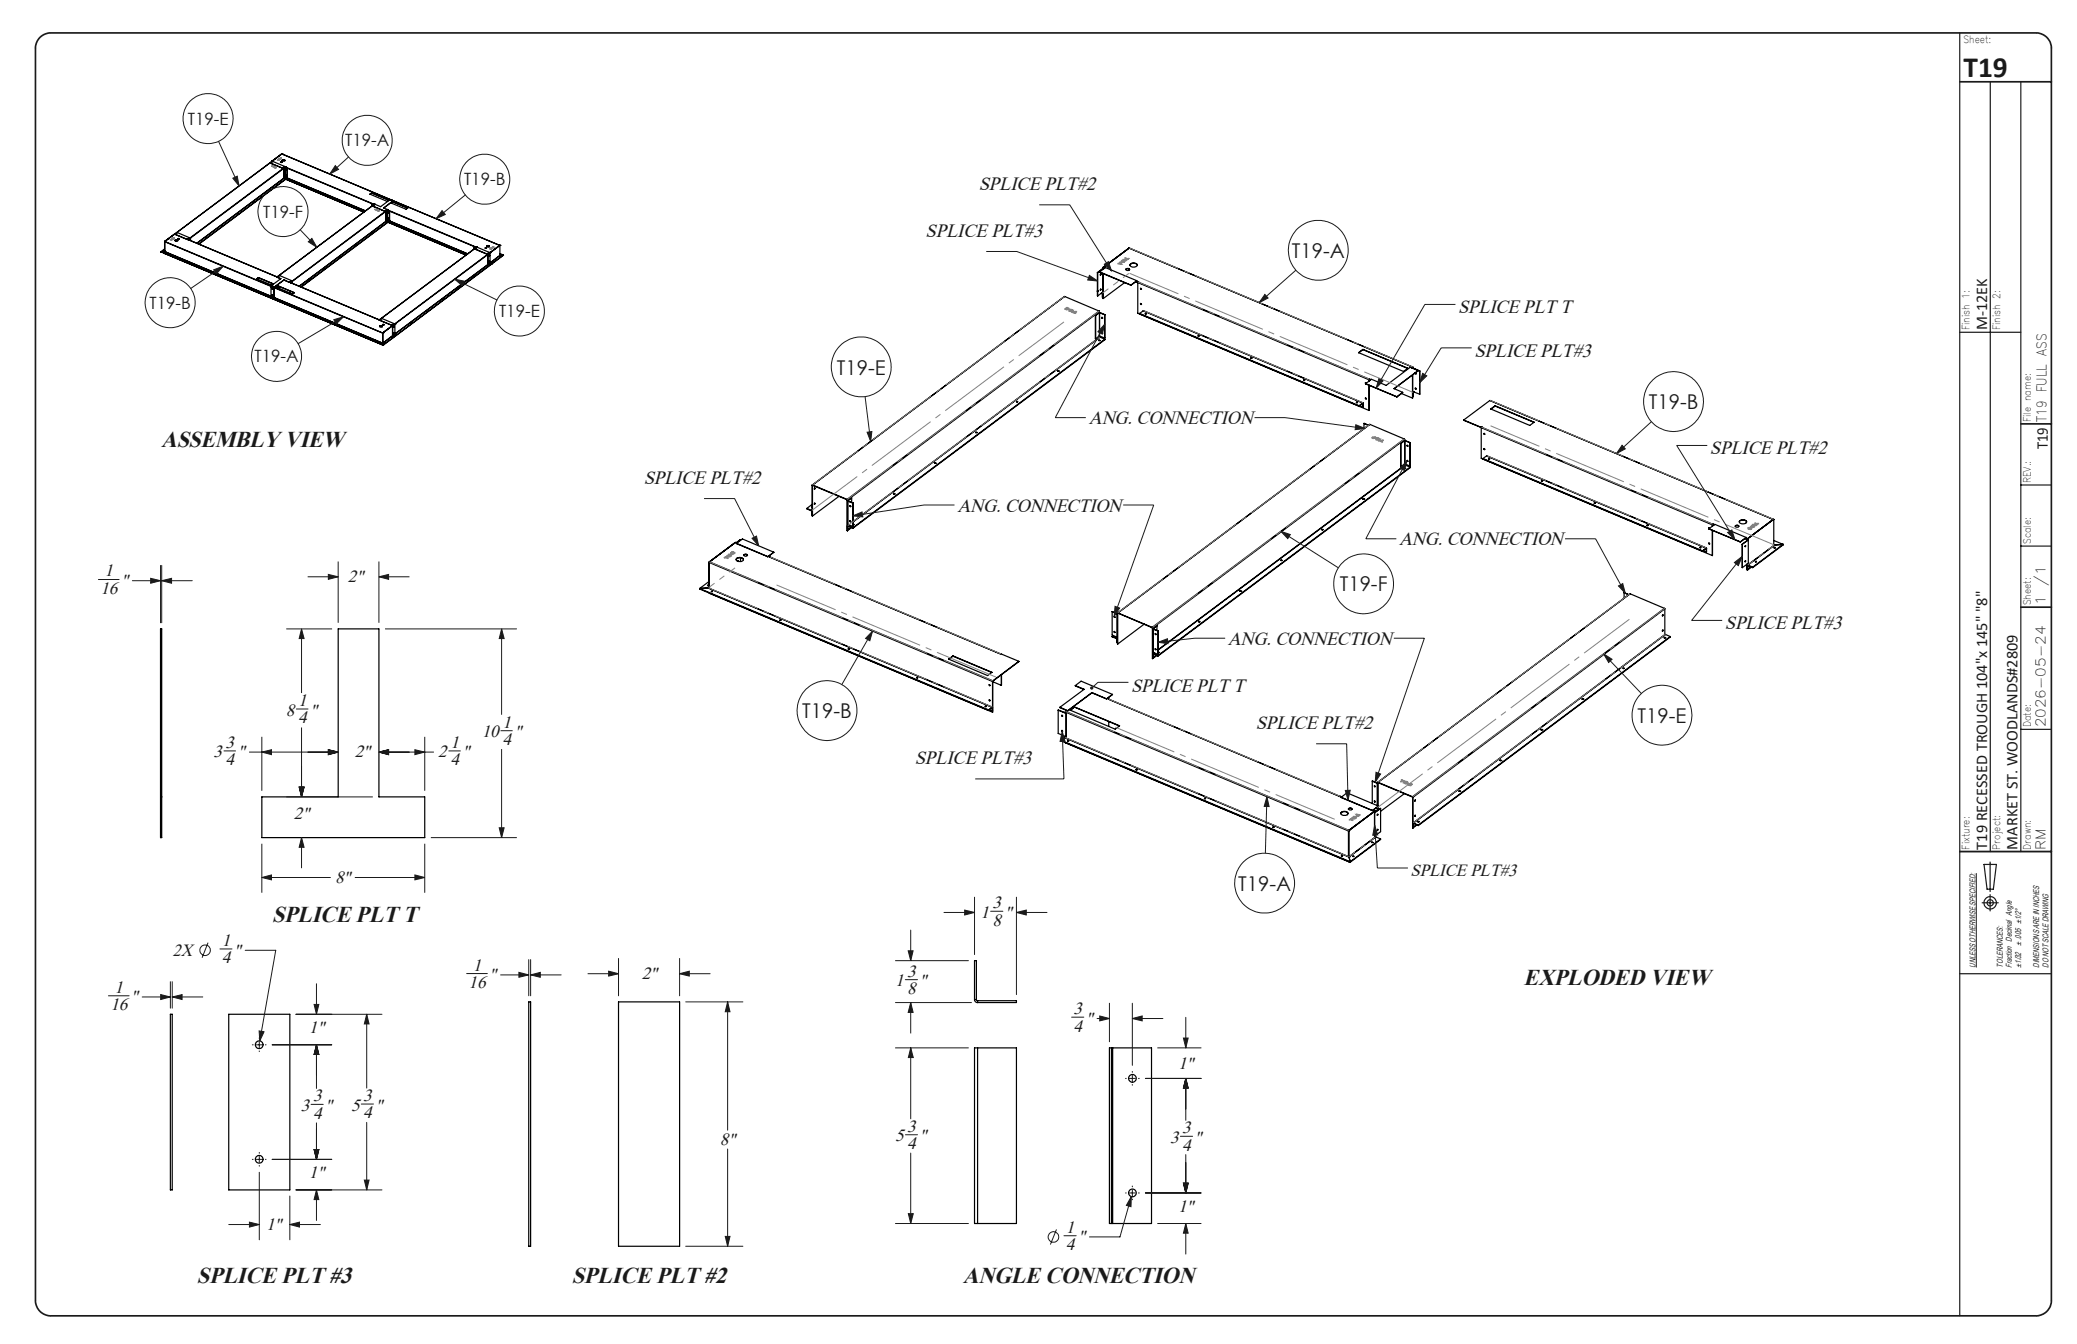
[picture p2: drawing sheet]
<svg xmlns="http://www.w3.org/2000/svg" width="432mm" height="279mm" viewBox="0 0 432 279" stroke-linecap="round" stroke-linejoin="round" font-family="sans-serif">
<defs><g id="words">
<text font-size="6.1" fill="#191924" x="408.2" y="16.1">T19</text>
<g font-size="4.9" fill="#191924">
<text x="33.5" y="92.9">ASSEMBLY VIEW</text>
<text x="56.6" y="191.6">SPLICE PLT T</text>
<text x="316.8" y="204.7">EXPLODED VIEW</text>
<text x="40.9" y="266.7">SPLICE PLT #3</text>
<text x="118.9" y="266.7">SPLICE PLT #2</text>
<text x="200.2" y="266.7">ANGLE CONNECTION</text>
</g>
<g font-size="4.2" fill="#191924">
<text x="268.6" y="53.6">T19-A</text>
<text x="174" y="77.9">T19-E</text>
<text x="342.8" y="85.1">T19-B</text>
<text x="278.5" y="123">T19-F</text>
<text x="166.8" y="149.3">T19-B</text>
<text x="340.4" y="150.3">T19-E</text>
<text x="257.4" y="185.2">T19-A</text>
</g>
<g font-size="4" fill="#191924">
<text x="203.5" y="39.5">SPLICE PLT#2</text>
<text x="192.4" y="49.3">SPLICE PLT#3</text>
<text x="303.2" y="65.2">SPLICE PLT T</text>
<text x="306.5" y="74.2">SPLICE PLT#3</text>
<text x="226.4" y="88.2">ANG. CONNECTION</text>
<text x="355.5" y="94.4">SPLICE PLT#2</text>
<text x="133.8" y="100.6">SPLICE PLT#2</text>
<text x="199" y="106.4">ANG. CONNECTION</text>
<text x="290.9" y="113.4">ANG. CONNECTION</text>
<text x="358.6" y="130.9">SPLICE PLT#3</text>
<text x="255.2" y="134.1">ANG. CONNECTION</text>
<text x="235.2" y="143.8">SPLICE PLT T</text>
<text x="261.1" y="151.6">SPLICE PLT#2</text>
<text x="190.2" y="158.9">SPLICE PLT#3</text>
</g>
<g font-size="3.7" fill="#191924">
<text x="21.8" y="119.8">1</text>
<text x="20.9" y="123.4">16</text>
<text x="25.2" y="121.8">&quot;</text>
<text x="72.3" y="121">2&quot;</text>
<text x="59.4" y="148.8">8</text>
<text x="62" y="146.8">1</text>
<text x="64.5" y="148.8">&quot;</text>
<text x="46.9" y="155.5">3</text>
<text x="62" y="150.4">4</text>
<text x="93.6" y="155.5">1</text>
<text x="100.2" y="153.3">10</text>
<text x="104.5" y="151.3">1</text>
<text x="104.5" y="154.9">4</text>
<text x="107" y="153.3">&quot;</text>
<text x="44.4" y="157.5">3</text>
<text x="46.9" y="159.1">4</text>
<text x="49.4" y="157.5">&quot;</text>
<text x="73.7" y="157.5">2&quot;</text>
<text x="91.1" y="157.5">2</text>
<text x="93.6" y="159.1">4</text>
<text x="96.2" y="157.5">&quot;</text>
<text x="61.1" y="170.2">2&quot;</text>
<text x="69.7" y="183.5">8&quot;</text>
<text x="293.3" y="182.2">SPLICE PLT#3</text>
<text x="203.8" y="190.8">1</text>
<text x="206.4" y="188.8">3</text>
<text x="208.9" y="190.8">&quot;</text>
<text x="46.1" y="196.7">1</text>
<text x="206.4" y="192.4">8</text>
<text x="35.9" y="198.6">2X</text>
<text x="46.1" y="200.3">4</text>
<text x="48.6" y="198.6">&quot;</text>
<text x="98.3" y="201.8">1</text>
<text x="101.7" y="203.8">&quot;</text>
<text x="133.4" y="203.5">2&quot;</text>
<text x="188.6" y="203">3</text>
<text x="22.9" y="210">16</text>
<text x="23.8" y="206.4">1</text>
<text x="27.2" y="208.4">&quot;</text>
<text x="97.4" y="205.4">16</text>
<text x="186.1" y="205">1</text>
<text x="188.6" y="206.6">8</text>
<text x="191.1" y="205">&quot;</text>
<text x="64.2" y="214.7">1&quot;</text>
<text x="223.2" y="214.4">4</text>
<text x="223.2" y="210.8">3</text>
<text x="225.7" y="212.8">&quot;</text>
<text x="244.9" y="222.3">1&quot;</text>
<text x="62.5" y="231">3</text>
<text x="65.1" y="232.6">4</text>
<text x="65.1" y="229">3</text>
<text x="67.6" y="231">&quot;</text>
<text x="73" y="230.9">5</text>
<text x="75.5" y="232.5">4</text>
<text x="75.5" y="228.9">3</text>
<text x="78" y="230.9">&quot;</text>
<text x="149.7" y="238">8&quot;</text>
<text x="186.1" y="237.3">5</text>
<text x="188.6" y="238.9">4</text>
<text x="188.6" y="235.3">3</text>
<text x="191.2" y="237.3">&quot;</text>
<text x="243.3" y="237.6">3</text>
<text x="245.8" y="239.2">4</text>
<text x="245.8" y="235.6">3</text>
<text x="248.3" y="237.6">&quot;</text>
<text x="64.2" y="244.8">1&quot;</text>
<text x="244.9" y="252">1&quot;</text>
<text x="55.3" y="255.7">1&quot;</text>
<text x="221.6" y="256.3">1</text>
<text x="221.6" y="259.9">4</text>
<text x="224.1" y="258.3">&quot;</text>
</g>
<g font-size="3.5" fill="#191924">
<text x="39" y="25.9">T19-E</text>
<text x="71.8" y="30.4">T19-A</text>
<text x="96.5" y="38.5">T19-B</text>
<text x="54.7" y="45.2">T19-F</text>
<text x="31.1" y="64.2">T19-B</text>
<text x="103.8" y="65.9">T19-E</text>
<text x="52.9" y="75.3">T19-A</text>
</g>
<g font-size="3.4" fill="#191924">
<text x="413.1" y="68.7" transform="rotate(-90 413.1 68.7)">M-12EK</text>
<text x="425.7" y="93.4" transform="rotate(-90 425.7 93.4)">T19</text>
<text x="413.1" y="176.6" transform="rotate(-90 413.1 176.6)">T19 RECESSED TROUGH 104&quot;x 145&quot; &quot;8&quot;</text>
<text x="419.4" y="176.6" transform="rotate(-90 419.4 176.6)">MARKET ST. WOODLANDS#2809</text>
</g>
<g font-size="2.8" fill="#191924">
<text x="425.5" y="87.7" transform="rotate(-90 425.5 87.7)">T19 FULL ASS</text>
<text x="425.2" y="125.8" transform="rotate(-90 425.2 125.8)">1</text>
<text x="425.2" y="121.7" transform="rotate(-90 425.2 121.7)">/1</text>
<text x="425.2" y="151.2" transform="rotate(-90 425.2 151.2)">2026-05-24</text>
<text x="425.2" y="176.6" transform="rotate(-90 425.2 176.6)">RM</text>
</g>
<g font-size="2.1" fill="#191924">
<text x="408.2" y="8.9">Sheet:</text>
<text x="409.5" y="68.7" transform="rotate(-90 409.5 68.7)">Finish 1:</text>
<text x="415.8" y="68.7" transform="rotate(-90 415.8 68.7)">Finish 2:</text>
<text x="422.2" y="87.7" transform="rotate(-90 422.2 87.7)">File name:</text>
<text x="422.2" y="100.4" transform="rotate(-90 422.2 100.4)">REV.:</text>
<text x="422.2" y="113.1" transform="rotate(-90 422.2 113.1)">Scale:</text>
<text x="422.2" y="125.8" transform="rotate(-90 422.2 125.8)">Sheet:</text>
<text x="422.2" y="151.2" transform="rotate(-90 422.2 151.2)">Date:</text>
<text x="409.5" y="176.6" transform="rotate(-90 409.5 176.6)">Fixture:</text>
<text x="415.8" y="176.6" transform="rotate(-90 415.8 176.6)">Project:</text>
<text x="422.2" y="176.6" transform="rotate(-90 422.2 176.6)">Drawn:</text>
</g>
<g font-size="1.7" fill="#191924">
<text x="420.2" y="196.6" transform="rotate(-90 420.2 196.6)">± .005 ±1/2°</text>
<text x="410.7" y="201.1" transform="rotate(-90 410.7 201.1)">UNLESS OTHERWISE SPECIFIED:</text>
<text x="416.4" y="201.1" transform="rotate(-90 416.4 201.1)">TOLERANCES:</text>
<text x="418.3" y="201.1" transform="rotate(-90 418.3 201.1)">Fraction Decimal Angle</text>
<text x="420.2" y="201.1" transform="rotate(-90 420.2 201.1)">±1/32</text>
<text x="424" y="201.1" transform="rotate(-90 424 201.1)">DIMENSIONS ARE IN INCHES</text>
<text x="425.9" y="201.1" transform="rotate(-90 425.9 201.1)">DO NOT SCALE DRAWING</text>
</g>
</g></defs>
<g fill="none" stroke="#191924" stroke-width=".21">
<path d="M45.4 29.4l4.3 9.3M48.4 37l.9-.4 .4 2.1zM69.7 34.4l.7 .8-1.9 1zM72.5 32.6l-4 3.6M44.4 56.1l2-.7-1.4 1.5zM46.4 55.4l-6.7 4.6M62.4 47.8l3.5 3.6M64.1 50.3l.7-.7 1.1 1.8zM91.9 43.8l.7 .8-1.9 .9zM94.5 58l2.1 .5-.5 .9zM94.5 58l8.8 4.4M96.7 40.5l-6 5"/>
<path d="M205 52.3h6.4l16.8 6.1M216 42.6h6.4l8.7 13.8M226.5 57.3l1.7 1.1-2.1-.2zM229.6 54.9l.8-.5 .7 2zM269.4 56.2l-7.6 6.7M69.4 66.5l2-.6-1.5 1.4zM71.4 65.9l-9.4 5.5M229.7 67.4l-.5 2.1-1-.5zM229.7 67.4l-10.3 19.4h6.3M263 61.2l.6 .7-1.8 1zM286.7 78.7l.8 .5-1.4 1.5zM295.8 77.6l.8 .5-1.5 1.5z"/>
<path d="M302.6 63.3h-6.4l-10.1 17.4M306 72.3h-6.4l-4.5 7.3M179.8 82.4l1.2 9.4M180.3 89.9l1-.2-.3 2.1zM260.8 86.8h6.4l16.6 2.3M281.9 88.3l1.9 .8-2.1 .2zM292.5 95.8l-.5 2-.9-.4zM292.5 95.8l-8.5 16.2h6.3M337.2 92.6l.7 .7-1.8 1zM343.3 87.7l-7.2 6.6M354.9 92.6h-6.3l12.1 19.6M33.4 117.5v12"/>
<path d="M33.6 117.5v12M64 119.9h6.3M68.3 119.4l2 .5-2 .5zM70.3 116.7v12.8M78.8 119.9l2-.5v1zM78.8 116.7v12.8M78.8 119.9h6.3M146.4 103.6h6.3l5 9.9M156.4 111.9l.9-.5 .4 2.1zM177.3 107.2l1.9-.8 .2 1.1zM198.4 105h-6.3l-14.8 2.2M233.5 105h6.4l-8.3 23.1"/>
<path d="M266.3 110.5l2 .6-.6 .9zM266.3 110.5l11.9 7.5M325.4 112h6.3l6.2 11.3M359.2 110.7l.8-.5 .7 2zM360.6 116.9l1.6-1.3-.8 2zM362.2 115.6l-10.5 13.4h6.3M20.5 120.5h4.3M27.5 120.7h5.9M31.3 120.2l2.1 .5-2.1 .5zM33.6 120.7l2.1-.5v1zM33.6 120.7h6.4M59.5 130.7h9.5"/>
<path d="M62.7 130.7l.5 2.1h-1zM62.7 130.7v13.4M80 130.7h27.5M104.3 130.7l.5 2.1h-1zM104.3 130.7v17.9M181.4 131.2l-.6 2-.8-.5zM181.4 131.2l-6.4 11.1M231.8 126l1 .4-1.2 1.7zM240.7 133.5l2-.7 .1 1zM254.7 132.7h-6.3l-7.7 .8M289.8 132.7h6.3l-10.2 29.9M333.4 135.9l1.7 1.2-.7 .6z"/>
<path d="M333.4 135.9l7.8 8.3M336.5 121.8l.9-.5 .5 2zM46.5 156.1h2.5M51.8 156.4h18.5M54.4 156.4l2-.5v1zM54.4 153.2v11.2M61.6 147.4h2.5M62.7 151.2v14.5M68.3 155.9l2 .5-2 .5zM78.8 156.4l2-.5v1zM78.8 156.4h11.4M86.3 155.9l2 .5-2 .5z"/>
<path d="M88.3 153.2v11.2M93.2 156.1h2.6M104.1 151.9h2.5M104.3 155.7v18.4M220.8 152.1l.6 2h-1zM220.8 152.1l.4 9.8h-18.5M234.6 141.9h-6.4l-1.2 1.2M273.6 154.6h6.4l.2 11.7M54.4 175.4v10.2M59.5 165.7h18M62.2 163.6h1l-.5 2.1zM62.7 174.1l.5 2h-1z"/>
<path d="M62.7 174.1v6.4M88.3 175.4v10.2M89.6 174.1h17.9M103.8 172.1h1l-.5 2zM263.4 165.6l.4 2.1-1-.1zM263.4 165.6l-.3 11.8M279.7 164.3h1l-.5 2zM285.8 171.6l.6 2h-1zM285.8 171.6l.5 8.8h6.4M286.1 160.5l.9 .4-1.1 1.7zM43.3 196l-1.3 3.1M45.7 197.3h2.5"/>
<path d="M51 197.6h6.3l-3.3 18.8M54.4 182.4l2-.5v1zM54.4 182.4h14.4M73.8 182.4h14.5M86.3 181.9l2 .5-2 .5zM109.9 199.5v7.5M110.3 199.5v7.5M128.6 199.2v7.8M141.3 199.2v7.8M186.2 199.7h15.1M188.8 197.7h1l-.5 2zM189.3 193.4v6.3"/>
<path d="M196.3 189.7h6.3M200.6 189.2l2 .5-2 .5zM202.6 186.5v11.9M206 189.4h2.5M211.3 189.7l2.1-.5v1zM211.3 186.5v20.3M211.3 189.7h6.4M410.9 181.5v19.6M22.5 207h4.3M29.6 207.3h5.8M33.4 206.8l2 .5-2 .5zM35.4 204.1v5.5"/>
<path d="M35.8 207.3l2.1-.5v1zM35.8 204.1v5.5M35.8 207.3h6.4M52.5 217.2h.1M53.3 217.2h1.2M53.9 214.3l1 .2-.9 1.9zM53.9 215.8v.1M53.9 216.6v1.2M53.9 218.5v.1M55.2 217.2h.1M56.6 217.2h12.4M61.5 210.9h17.9"/>
<path d="M65.3 208.8h1l-.5 2.1zM65.8 217.2l.5 2h-1zM65.8 204.5v6.4M65.8 217.2v9.1M76.2 210.9l.5 2h-1zM76.2 210.9v15.3M97 202.4h4.3M104.1 202.7h5.8M107.9 202.1l2 .6-2 .5zM110.3 202.7l2-.6v1.1zM110.3 202.7h6.4M122.2 202.4h6.4"/>
<path d="M126.5 201.9l2.1 .5-2.1 .5zM141.3 202.4l2-.5v1zM141.3 202.4h6.3M142.6 208.3h11.8M151.3 208.3l.5 2h-1zM151.3 208.3v26.6M186.2 208.4h15.8M186.2 217.8h15.1M188.2 203.7h2.5M189.3 208.4l.5 2.1h-1zM189.3 217.8l.6 2.1h-1.1zM189.3 208.4v6.4"/>
<path d="M189.3 217.8v14.8M222.8 211.5h2.5M228.1 211.7h2.5M228.6 211.2l2 .5-2 .5zM230.6 208.6v8M235.4 211.7l2.1-.5v1zM235.4 208.6v12.9M235.4 211.7h6.4M240.7 217.8h9M246 215.8h1l-.5 2zM246.5 211.5v6.3M53.9 239.6v.1"/>
<path d="M64.7 229.6h2.5M65.3 239h1l-.5 2zM65.8 233.4v7.6M75.1 229.5h2.5M76.2 233.3v14.1M151.3 238.9v20.2M188.2 235.9h2.5M189.3 239.7v14.7M234 224.2h.1M234.8 224.2h1.2M235.4 222.7v.2M235.4 223.6v1.2"/>
<path d="M235.4 225.5v.1M236.7 224.2h.2M238.1 224.2h11.6M245.4 236.2h2.5M246.5 224.2l.5 2h-1zM246.5 224.2v8.7M47.6 254.6h6.3M51.9 254.1l2 .5-2 .5zM52.5 241h.1M53.3 241h1.2M53.9 240.4v1.3M53.9 242.3v.1"/>
<path d="M53.9 243.7v14M55.2 241h.1M56.6 241h12.4M60.3 254.6l2-.5v1zM60.3 248.6v9.1M60.3 254.6h6.3M61.5 247.4h17.9M65.8 247.4l.5 2h-1zM65.8 247.4v6.3M75.7 245.3h1l-.5 2.1zM142.6 259.1h11.8M150.8 257h1l-.5 2.1z"/>
<path d="M186.2 254.4h15.1M188.8 252.3h1.1l-.6 2.1zM219.6 255.6l-1.2 3.1M221.2 256.9h2.5M234 248h.1M234.8 248h1.2M235.2 248.7l-.1 2.2-.9-.3zM235.2 248.7l-2.4 8.4h-6.3M235.4 246.6v.1M235.4 247.4v1.2M235.4 249.3v.1M236.7 248h.2"/>
<path d="M238.1 248h11.6M240.7 254.4h9M246 246h1l-.5 2zM246.5 254.4l.5 2h-1zM246.5 240v8M246.5 254.4v6.3"/>
<circle cx="43.2" cy="24.7" r="5.2"/>
<circle cx="76.3" cy="29.2" r="5.2"/>
<circle cx="100.7" cy="37.3" r="5.2"/>
<circle cx="58.8" cy="44" r="5.2"/>
<circle cx="274.1" cy="52" r="6.2"/>
<circle cx="35.4" cy="62.9" r="5.2"/>
<circle cx="57.5" cy="74.1" r="5.2"/>
<circle cx="108" cy="64.7" r="5.2"/>
<circle cx="179.1" cy="76.3" r="6.2"/>
<circle cx="347.9" cy="83.5" r="6.2"/>
<circle cx="283.5" cy="121.4" r="6.2"/>
<circle cx="171.9" cy="147.7" r="6.2"/>
<circle cx="345.5" cy="148.7" r="6.2"/>
<circle cx="42.6" cy="197.5" r="1.1"/>
<circle cx="262.9" cy="183.6" r="6.2"/>
<circle cx="219" cy="257.2" r="1.09"/>
</g>
<g fill="none" stroke="#191924" stroke-width=".25">
<path d="M407.4 6.8v266.7M413.8 17v160M420.1 17v160M407.4 69.1h12.7M420.1 113.5h6.4M420.1 100.8h6.4M420.1 151.6h6.4M407.4 177h19.1M412.5 179.7h2.5l-.6 5.2h-1.3zM413.7 179.2v6.1M412.1 187.7h3.3M413.7 186v3.4"/>
<path d="M407.4 202.4h19.1"/>
<circle cx="413.7" cy="187.7" r=".66"/>
<circle cx="413.8" cy="187.7" r="1.29"/>
</g>
<path d="M8.2 7.9a3.3 3.3 0 0 1 2.3-1.1h412.8a3.2 3.2 0 0 1 3.2 3.2v260.4a3.2 3.2 0 0 1-3.2 3.1h-412.8a3.2 3.2 0 0 1-3.1-3.1v-260.4a3.2 3.2 0 0 1 .8-2.1zM407.4 17h19.1M420.1 88.1h6.4M420.1 126.2h6.4M407.4 177h19.1" fill="none" stroke="#191924" stroke-width=".35"/>
<g fill="none" stroke="#000" stroke-width=".25">
<path d="M56 39.5h.1M56.2 33.9l.5-.4 2.5 1.1M56.2 33.9l2.5 1.1M56.5 33.6h.1M56.5 33.5h.1M56.5 33.5l.1 .1h-.1M56.5 33.5v.1M56.5 33.6l-22.2 16.6M58.3 33.7h.1M58.3 33.7h.3M58.6 32h.1M58.6 32l22.6 9.5"/>
<path d="M58.6 32l-2.1 1.5M58.6 33.7v.1M58.7 33.3l.2-.1a.22 .22 0 0 1 .3 .1 .22 .22 0 0 1-.1 .3 .22 .22 0 0 1-.3-.1zM58.7 33.3l-.1 .1M58.7 33.3l.2-.1 .3 .2M58.7 35h.1M59 36.9h.1M59 35.1v1.8M59.1 34.7h.2M59.2 34.6l-.5 .4M59.2 37.1h.1M59.3 34.7v.1"/>
<path d="M59.3 34.7h.1M59.3 34.9h.1M59.3 34.7l-20.2 15.1M59.3 34.9l-.3 .2M59.3 34.8v2M59.3 37.1h.1M59.3 36.7h.1M59.3 34.7l18.5 7.8M59.3 36.7l-.3 .2M59.3 34.9l.4 .1M59.3 36.7l.4 .2M59.3 34.8l-20.1 15"/>
<path d="M59.3 34.8l18.4 7.7M59.3 36.8l-18.4 13.8M59.3 36.8l.4 .2M59.5 36.5h.1M59.5 35.3h.1M59.5 35.2v.1M59.5 36.4v.1M59.7 35v1.9M59.7 35h.1M59.7 37l16.3 6.8M59.7 37l-18.4 13.7M59.7 37h.1"/>
<path d="M59.7 37l16.3 6.9M59.9 37.2l.1 .1zM59.9 37.3h.1M64.1 39h.1M64.1 39.1h.1M33.4 52.3l23.2 9.8 .2-.3M33.4 52.3v.1M34.1 52.1l.1-.1zM34.1 52.1h.1M34.1 52.2h.1M34.1 52.2l.1 .1M34.2 52.3h.1"/>
<path d="M34.2 52.3l45.4 19M34.2 52.3l22.6 9.5M34.2 52.7h.1M34.2 50.2h.1M34.2 52.3h-.8M34.2 52.7l45.5 19.1M34.2 50.2l22.7 9.6M34.2 50.2v2.1M34.2 51.8l-.8 .5M34.3 50.2h-.1M34.3 50.2l22.6 9.5M34.3 50.2h.1"/>
<path d="M34.4 52.5l.1 .1zM34.4 52.6h.1M36.3 48.6h.1M36.3 48.6l-2 1.6M36.3 48.6l.2 .1M36.4 49.9l.1-.1a.22 .22 0 0 1 .4 0 .22 .22 0 0 1-.1 .4l-.3-.1zM36.4 48.7h.1M36.4 48.7l2.5 1.1M36.4 48.7l.5-.3 2.5 1M36.4 49.9l.3-.1 .3 .2M36.4 49.9v.1M36.5 50.1v.1"/>
<path d="M36.5 50.1h.1M37 49.7h.3M38.9 49.8h.1M39.1 49.8h.1M39.1 49.8l18.5 7.8M39.1 49.8l-.1-.1 .1 .1M39.4 49.4h.1M39.4 49.4l-.5 .4M39.5 49.7h.1M39.5 49.7l-.3 .1M39.5 49.7v.3M39.9 54.8l.1 .1z"/>
<path d="M39.9 54.9h.1M42.8 49.4h.1M42.9 49.4h.1M45.4 57.2h.1M46.1 46.9h.1M46.2 46.9h.1M49.4 44.4h.1M49.5 44.4h.1M50.8 59.4h.1zM50.8 59.5h.1M52.7 42h.1M53.4 58l.3-.3 3.1 1.3-.3 .3z"/>
<path d="M53.7 57.7h.1M56.3 59.6l.6 .3M56.4 59.4l.7 .3M56.9 59.8h.1M56.9 59.8l22.7 9.5M56.9 59.7v.1M56.9 59.7l22.7 9.5M56.9 59.9h.1M57 59.9l-.1 1.8M57 59.9l-.7-.3v1.9l.6 .2M57 59.6l-.1 .1M57.1 59.7h.1"/>
<path d="M57.3 59.6l.3-.3 3.6 1.6-.3 .2zM57.6 57.6h.1M57.6 59.3v.5M57.7 57.6l.7 .3M57.7 57.6l.4-.3 2.5 1M57.7 57.6l.7 .4M58.2 59.6l-.3 .3M58.4 57.9l-2 1.5M59 58.2h.1M59 58.2l1.2 .5M59 58.2l-1.9 1.5M60.2 58.7h.1"/>
<path d="M60.3 58.7h.1M60.4 58.7h.1M60.4 58.7l18.4 7.8M60.6 58.3h.1M60.6 58.3l-.4 .4M60.7 58.6h.1M60.7 58.6v.3M60.7 58.6l-.2 .2M64.1 58.2l.1 .1zM64.1 58.3h.1M64.2 58.3h.1M67.4 55.8h.1"/>
<path d="M67.5 55.8h.1M68.3 40.8h.1zM68.3 40.8h.1M70.6 53.3l.1 .1zM70.7 53.4h.1M72.5 42.5l.1 .1zM72.5 42.6h.1M73.9 50.9h.1zM73.9 50.9h.1M74 50.9h.1M75.6 44.1l-16.2-6.9 16.3 6.9M76.9 40.4l.4-.3 3.6 1.5-.4 .3z"/>
<path d="M77.2 48.4l.1 .1zM77.2 48.5h.1M77.3 40.1h.1M77.3 40.1l3.6 1.5M77.3 48.5h.1M77.3 42.4h.1M77.3 42.4v.4M77.3 42.4l.3 .2M77.3 42.4l.4 .1M77.5 42.8l2.5 1.1M77.5 42.8v.1M77.8 42.5h.1"/>
<path d="M77.8 42.5h.1h-.1M77.8 42.5l-20.2 15.1M80 43.9h.1M80.2 44l.1 1.9M80.2 44h.1M80.3 44v1.9M80.5 43.5v.1M80.5 43.5l-.5 .4M80.5 46h.1M80.5 43.6v.1M80.5 43.6l-20.1 15.1M80.5 43.6h-.1h.1"/>
<path d="M80.5 43.6h.1M80.5 43.8h.1M80.5 45.6h.1M80.5 43.7v2.1M80.5 43.8l-.2 .2M80.5 45.6l-.2 .3M80.5 43.8l-.3 .2M80.5 43.7l-20.1 15.1M80.5 43.7l18.5 7.7M80.6 45.8h.1M80.6 46h.1M80.6 43.6l-.1 .1"/>
<path d="M80.6 45.8l-18.4 13.7 18.4-13.7M80.6 43.6l18.5 7.8M80.6 43.8l.4 .2M80.6 45.6l.4 .2M80.6 45.8l.4 .1M80.6 46.2l16.3 6.8M80.7 46.2l-18.1 13.5M80.7 46.1l16.2 6.9M80.8 44.2h.1M80.8 45.4h.1M80.8 45.4v.1zM81 45.9h.1"/>
<path d="M81 45.9l16.2 6.9M81 44h.1M81 45.9l-18.4 13.8M81 44v1.8M81 45.8h.1M81.1 46.2h.1M81.2 41.5h.1M81.2 41.5l22.7 9.5M81.2 41.5l-.1 .1M81.3 42.2l.3-.3 3.2 1.4-.4 .2zM81.5 42.1h.1M81.6 41.9h.1"/>
<path d="M81.6 41.9l-.3 .3M81.7 41.8h.1M81.7 41.8l-.6-.3-2 1.5-1.1-.5-.5 .3M81.7 41.8l-1.9 1.5 .7 .2M85.4 47.9h.1M85.4 48h.1M89.6 49.7h.1zM89.6 49.7h.1M93.8 51.5h.1M95.2 59.8l.1 .1zM95.2 59.9h.1M98.5 57.4h.1z"/>
<path d="M98.5 57.4h.1M98.6 51.3h.1M98.6 51.3v.5M98.6 51.3l.3 .2M98.7 51.8l2.5 1M98.7 51.8h.1M98.7 51.8l.5-.4 2.5 1.1M99 51.4h.1M99 51.4l-20.2 15.1M99 51.4l.1 .1M99.1 51.4h.1M99.1 51.4h-.1"/>
<path d="M100.9 51.6h.2M101.2 51.2l.1-.1a.24 .24 0 0 1 .3 0 .24 .24 0 0 1 .1 .2l-.4 .1zM101.2 51.2l.1-.1 .4 .1M101.4 54.9h.1M101.4 53l.5-.4v1.9l-.5 .4M101.4 53v1.9M101.6 53.1v.1M101.6 54.3v.1M101.6 54.4h.1M101.6 53.2h.1M101.7 54.3h.1M101.7 54.3l-.1 .1"/>
<path d="M101.7 53.1h.1M101.7 52.5l-.5 .3M101.7 52.5h.1M101.8 54.9h.1M101.8 52.6l-.1-.1 .1 .1M101.8 52.6h.1M101.8 52.6l-20.1 15.1M101.8 52.6v.1M101.8 54.6v.1M101.8 54.7h.1M101.9 54.7l-20.2 15M101.9 54.7l.3 .1"/>
<path d="M102.2 54.8l-20.1 15.2M102.5 54.4h.1M103.9 51h.1M103.9 51l-24.3 18.2M103.9 51l-2.1 1.6M103.9 53.1h.1M103.9 52.7l.8 .3M103.9 51v2.1M103.9 53l.1 .1M104 53.1h.1M104 53.3h.1M104 53.1l-2.2 1.6"/>
<path d="M104 53.1h-.1M104.7 53l-2.5 1.8M104.7 53l-.8 .1M228.1 56.7l.1 4.8M228.1 56.7h.1M228.2 56.7v4.8M228.6 56.5l6.5 2.8M228.6 56.5l1.2-.9 6.5 2.7M228.8 57l.1-.1-.1 .3zM228.8 57l-.1 .2M228.8 56.9v.1M229.3 55.7h.1"/>
<path d="M229.3 55.7v.3M229.3 56.9v5.1M229.3 55.8l-1.2 .9M229.3 55.9l-1.1 .8M229.3 55.6v.1M229.3 55.6l.3 .2M229.3 55.6v.4M229.3 55.7l.3 .1M229.3 55.6h.1M233.8 58.8l-4.4 3.3M234.1 56.1a.46 .46 0 0 1 .7 0M234.1 55.9a.36 .36 0 0 1 .4-.1 .36 .36 0 0 1 .3 .3l-.4 .1-.3-.1z"/>
<path d="M234.7 51.6h.1M234.7 51.6l-5.4 4M234.7 51.5h.1M234.7 51.5v.1M234.7 51.6l59 24.7M234.8 56v.1M234.9 55.1a.89 .89 0 0 1 1.5 0M235.1 54.8a.78 .78 0 0 1 1.3 .4 .82 .82 0 0 1-.8 .4 .82 .82 0 0 1-.7-.6zM235.1 59.3h.1M236.1 58.6l.4 .2M236.1 58.6l.4 .1M236.2 58.5l.3 .2"/>
<path d="M236.3 58.3l-1.2 1M236.5 58.7h.1M236.5 58.7v6.4l48.1 20.2M236.6 58.6h.1M236.6 58.6l-.1 .1M236.6 58.6l-.1 .1 48.4 20.3M236.6 58.6l48.1 20.2M237.1 59.9l.2 .2M56.3 61.7l.1 .1zM56.3 61.8h.1M56.6 61.2h.1M56.6 60l.1 .1"/>
<path d="M56.6 61.2l.1 .1M56.6 60l.1 .1zM56.6 60h.1M56.7 60.1h.1M56.7 61.3h.1M56.8 61.8l22.7 9.5M56.9 62.2h.1M56.9 61.7l-.1 .1M57 61.7h-.1M57.1 62.1h.1M60.4 60.5v.4M62.5 64.3h.1"/>
<path d="M62.5 64.4h.1M68 66.6l.1 .1zM68 66.7h.1M73.5 68.9l.1 .1zM73.5 69h.1M78.8 66.5h.1M78.9 66.5h.1M78.9 67.9l.1-.2 .5 .2M79 71.2l.1 .1zM79 66.6l.4-.4 2.5 1.1M79 66.6l2.5 1M79 66.6h.1"/>
<path d="M79 71.3h.1M79 67.7h.1a.2 .2 0 0 1 .3 0 .2 .2 0 0 1-.1 .3 .22 .22 0 0 1-.3 0 .22 .22 0 0 1 0-.3zM79.5 71.3h.1M79.5 67.5h.3M79.6 69.2v.1M79.6 71.7h.1M79.6 69.3h.1M79.6 71.3h-.1M79.6 71.3l.1 .4M79.6 69.3v2M79.6 71.3h.1M79.7 71.7v.1"/>
<path d="M79.9 71.3h.1zM79.9 71.3h.1M81.4 70.2h.1M81.5 67.6h.1M81.5 70.2h.1M81.5 67.6l.1 .1M81.6 67.7h.1M81.7 67.7h.1M81.6 67.7l.1 2M81.6 67.7l-2 1.5M81.7 69.7h.1M81.7 69.7l-2.1 1.6"/>
<path d="M81.7 69.7l.4 .2M81.8 67.9v.1M81.8 69.1v.1M81.8 69.2h.1M81.8 68h.1M81.9 69.1h.1M81.9 69.1l-.1 .1M81.9 67.9l-.1 .1zM81.9 67.9h.1M81.9 67.3h.1M81.9 67.3l-.4 .3M82.1 69.7h.1"/>
<path d="M82.1 67.5h.1M82.1 67.5v1.8l-.5 .4v-1.9M82.1 69.9v.1M82.1 69.9l-2.4 1.8M82.1 70l-2.4 1.8M82.1 67.5l-.5 .3M85.3 67.2h.1zM85.4 67.2h.1M88.6 64.7l.1 .1zM88.7 64.8h.1M91.9 62.3h.1zM91.9 62.3h.1"/>
<path d="M92 62.3h.1M219.9 77.2h.2M220.1 77.2h.1M221.3 61.6v.1M221.3 61.6l-52.4 39.2M221.3 61.6l7.2 3.1M227.7 65.6l.1 4.8M227.7 65.6h.1M227.8 65.6v4.8M228.1 60.5h.1M228.1 60.6h.1M228.4 70.8h.2"/>
<path d="M228.5 64.7l.1 .1M228.5 65h.2M228.5 64.7l-52.4 39.1M228.5 65h.1M228.5 65l-.8 .6M228.6 65h.1M228.6 69.8h.1M228.6 64.8l-52.4 39.2M228.6 64.8v5.3M228.6 65l-.8 .6M228.6 69.8l-.8 .6M228.6 70.1h.1"/>
<path d="M228.6 70.8h.1M228.6 70.1l-51.3 38.3M228.6 65l1.1 .4M228.6 69.8l1.1 .5M228.7 65h-.1M228.7 65l1 .4M228.7 70.1l1 .4M228.7 70.1l-51.4 38.4M228.8 60.1l-.1 .2M228.8 60.1h.1M229.1 60.9h.1M229.1 66l.1 .1"/>
<path d="M229.1 69.1l.1 .2M229.1 60.9l.2 .2-.3-.1M229.1 60.9l.2 .9M229.3 62v.1M229.3 62h.1M229.3 60.7l-1.1 .8M229.3 60.8l-.2 .1M229.3 62l.1 .1M229.7 70.3h.1M229.7 70.5l-52.4 39.3M229.7 70.5l-52.4 39.2M229.7 65.4v4.9"/>
<path d="M236.9 65.2l45.6 19.2M236.9 65.2l45.6 19.1M237.1 63.1l.2 .2M237.7 64.6l45.7 19.1M237.7 64.6l-.8 .6M237.7 64.6l45.6 19.2M238.1 65.2h.2l-.1 .1zM238.1 65.3h.2M249.1 69.8h.2zM249.1 69.9h.2M260 74.4l.3 .1zM260.1 74.5h.1"/>
<path d="M271 79.1h.2M282.4 73.3l1-.7 9.3 4-.9 .6zM283.4 72.6v.1M283.4 72.7l9.2 3.9M283.4 72.7l-.9 .6M283.9 79.6l.1 .1M283.9 79.8l6.5 2.7M283.9 79.8h.1M284 79.7l-.2-.1 .1 .2M284.6 78.8l.3 .2M284.6 78.8v.4M284.7 78.8h.1"/>
<path d="M284.7 78.8h-.1M284.7 78.9v.3M284.7 79l.1 .1M293.7 76.4h.1M293.7 76.3h.1M293.7 76.3v.3M293.7 78v4.8M293.7 76.4l-.2 .1M293.7 76.3l-.3 .1M293.7 77.9v4.9M293.7 76.3v.1M294.2 77.5l.2 .2"/>
<path d="M294.8 77l-1.6-.7-5 3.8-3.1-1.3-1.2 1M294.8 77l-5 3.8 1.8 .8M294.8 77l-5 3.8M295.1 77.1l-1.4-.6 1.5 .6M295.1 77.1v4.9M295.1 77.1h.1M295.2 77.1l-.1 4.9M194.3 96.2l.2 .1zM194.3 96.3h.2M194.5 96.3h.1M202.8 89.8l.3 .1h-.3zM202.8 89.9h.2"/>
<path d="M203 89.9h.1M211.3 83.5h.3zM211.4 83.5h.2M282 83.6h.1l.1 .1zM282 83.7h.2M282.5 84.3v.1M282.7 84.3l.6 .3M283.3 83.9h.1M283.3 83.8l.1 .1M283.3 83.8l-.8 .5M283.3 83.8v.1M283.3 83.9l-.8 .5"/>
<path d="M283.3 83.9v.7M283.4 83.9h-.1M283.4 83.9l-.1 .7M283.6 88v1.1M283.6 88l.9 .4M283.6 88l1 .4M283.8 82.8l.3 .1h-.2zM283.9 82.7l.2 .2M284.6 80.1v5.2M284.7 80.1l-.1 5.2M284.8 88.2l-52.5 39.2M284.8 88.2l-52.4 39.2"/>
<path d="M284.8 88.2l7.2 3.1M291.2 92.2l.1 4.8M291.2 92.2h.1M291.3 92.2v4.8M291.4 81.8l2.3 1M291.6 81.6l-1.2 .9M291.9 97.4h.2M292 91.3v.1M292 91.6h.1M292 91.3l-52.5 39.1M292 91.6l-.8 .6M292 96.4h.1"/>
<path d="M292 91.4l-52.4 39.1M292 91.4v5.3M292 91.6l-.7 .6M292 96.4l-.7 .6M292.1 97.4h.1M292.1 91.6l1.1 .4M292.1 96.4l1 .5M292.1 91.6h.1M292.2 96.7l-51.4 38.3M292.2 96.7l1 .4M292.2 96.7l-51.4 38.4M292.6 92.6l.1 .1"/>
<path d="M292.6 95.7l.1 .2M293.2 97.1l-52.5 39.3M293.2 97.1l-52.5 39.2M293.2 92l-.1 4.9M293.2 96.8l-.1 .1M293.7 81.4l1.4 .6M293.7 81.5l.1 .1M293.8 81.6l-.1 .9M293.9 81.5l-.1 .1M294 81.5l-.3 .3 .1-.2M294.3 80.7l.1 .2M304.3 87.3l3.6 1.5"/>
<path d="M304.3 87.3l3.6 1.6M307.9 88.8v.1M307.9 88.9h.1M307.9 88.9l48.1 20.2M307.9 88.9v6.4l48.1 20.2M308 88.8h.1M308 88.8l-.1 .1M308 88.8l48.1 20.2M308 88.8h-.1M308.3 95.3l45.6 19.3M308.3 95.3l45.6 19.2M308.5 90.1l.2 .2"/>
<path d="M308.5 93.2l.2 .3M309 94.8l45.8 19.1M309 94.8l-.7 .5M309 94.8l45.7 19.1M309.5 95.4h.2M309.7 83.3h.1M309.7 83.3l59 24.7M309.7 83.3l-5.4 4M309.9 85l.9-.7 8.1 3.5-.9 .6zM310.4 84.7h.1M310.5 84.7h-.1M310.8 84.3v.1"/>
<path d="M310.8 84.4l8.1 3.4M310.8 84.4l-.8 .7M320.5 99.9l.2 .1h-.2zM147.4 116.9v5.4M147.4 116.9h.1M147.5 116.8l-.1 .1M147.5 116.9l58.8 24.8M147.5 116.9v5.4M147.5 116.8h.1M147.5 116.8v.1M147.5 116.8l58.9 24.7M152.8 112.8h.1"/>
<path d="M152.8 112.8l-5.3 4M153 116.3a.94 .94 0 0 1 1.6 0M153.1 116.2a.89 .89 0 0 1 1.5 .2 .92 .92 0 0 1-1.6-.1zM153.1 113l6.5 2.7M153.1 113l1.2-1 6.6 2.8M153.2 112.9l-.3-.2-5.4 4.1M153.4 116.5v.2v-.2l-.1 .1M154 112.2l-.9 .6M154 112.2v.2M154 116v.7M154.6 115.4l.3-.1 .5 .1M154.7 115.3a.35 .35 0 0 1 .4-.2 .35 .35 0 0 1 .2 .4 .36 .36 0 0 1-.4 .1 .36 .36 0 0 1-.2-.3z"/>
<path d="M159.6 115.7h.1M159.8 115.6l.3 .2M160.1 115.9l48 20.1M160.1 115.8v.1M160.1 115.8l48.1 20.2M160.1 115.8h.1M160.9 114.8h.1M160.9 114.8l-1.3 .9M167.7 105.7l1 .4M167.7 105.7l1 .5M168.7 106.2h.1M168.7 106.1l.1 .2"/>
<path d="M168.7 106.1l.1 .9M168.8 105.4v.1M168.8 104.8l-1.1 .9M168.8 100.9l.1 6.4M168.8 100.9h.1M168.8 106l-.1 .1M168.9 100.9h.1M168.9 100.9v6.4M168.9 100.9l7.3 3.1M168.9 100.8l-.1 .1M168.9 100.8l7.2 3M168.9 100.8v.1"/>
<path d="M169.3 104.7l.1-.1v.2zM169.3 101.5h.1l-.1 .2zM169.4 101.5l-.1 .2M169.4 104.6l-.1 .2M174.4 103.2l-5.5 4.1M176.1 103.8l.1 .2M176.1 103.8l.1 6.5M176.2 104v6.3M176.2 110.1h.1M176.2 108.9v.1M176.2 104.1v.1M176.2 104.2l1.1 .4"/>
<path d="M176.2 109l1.1 .4M176.2 104.2v4.8M176.2 104.1h.1M176.3 109.4h.1M176.3 104.1h.1M176.3 104.1l-.1 .1M176.3 104.1l1 .5M176.3 109.3h-.1l.1 .1M176.3 109.4l1 .4M176.3 109.3v.8M176.3 109.3l1 .4M176.5 109.1l-.3 .2"/>
<path d="M176.5 109.1l-.2 .2M176.7 108.3l.2 .2zM176.7 105.1l.2 .2M176.7 108.3l.2 .2M176.9 109.6l-.6 .5M177 109.7l-.8 .6M177.1 103.5l-.9 .6M177.1 103.5l-.8 .6M177.1 103.5v1M177.3 104.6v4.8M177.3 109.7v.1M177.3 108.9l.2 .1-.2 .1"/>
<path d="M177.3 109h.1M177.3 104.6h.1M177.4 109h.1M185.8 102.7h.1M185.9 102.7h.1M266.3 116.5h.2zM266.3 116.5h.2M266.5 116.5h.1M274.8 110l.3 .1-.2 .1zM274.8 110.1h.2M283.4 103.6l.2 .2h-.2zM283.4 103.8h.1"/>
<path d="M283.5 103.8h.1M320.5 100h.1M331.5 104.5l.2 .1-.2 .1zM331.5 104.7h.1M342.4 109.1l.3 .1-.2 .1zM342.4 109.3h.2M353.4 113.8h.2zM353.4 113.9h.2M353.9 114.5v.1M354.1 114.5l.6 .3M354.7 113.9l.1 .1M354.7 114.1h.1"/>
<path d="M354.7 113.9l-.8 .6M354.7 113.9v.2M354.7 114.1l-.8 .5M354.7 114.1v.7M354.8 114l-.1 .1M354.8 114l-.1 .8M355.3 109.7v.2M355.3 112.9l.1 .2M355.3 109.9l6.5 2.8M355.3 109.9l6.5 2.7M355.3 109.9l1.2-.9 6.5 2.7M355.4 109.8l-.1-.1v.2"/>
<path d="M356 109.1l.3 .1M356 109.1v.3M356 110.2v5.3M356 109v.1M356 109l.3 .1M356 109v.4M356 110.3v5.2M356 109.1l.2 .1M356.1 109h.1M356.1 109h-.1M360.8 109.3a.39 .39 0 0 1 .3-.1 .39 .39 0 0 1 .4 .3l-.5 .1zM360.8 109.4a.43 .43 0 0 1 .7 0"/>
<path d="M361.6 108.5a.89 .89 0 0 1 1.5 0M361.7 108.3a.84 .84 0 0 1 1.4 .3 .86 .86 0 0 1-1.5-.2zM361.8 112.6v.1M362.2 113.1h.1M362.2 113.1v4.9M362.2 118h.1M362.8 116.6l.1 .1-.1 .1zM362.9 113.4l-.1 .3zM362.9 113.4l-.1 .2M362.9 116.6l-.1 .2M362.9 111.9l.3 .1M363 111.7l-1.2 .9"/>
<path d="M363 111.7l-1.2 1M363.2 118.4v.1M363.2 118.5h.1M363.2 112v.4M363.2 117.3v1.1M363.2 112.1l-.4-.2 .4 .2M363.2 112.1h.1M363.2 118.4h.1M363.3 112.1v.2M363.3 117.2v1.2M363.3 118.3h.1M363.3 112l-.1 .1"/>
<path d="M363.3 112h.1M363.3 112v.1M363.4 117.6v.7M363.4 117.5h-.1l.1 .1M363.4 117.6h.1M363.4 117.5l1 .4M363.4 117.5v.1M363.4 117.6l1 .4M363.5 112.3l-1.3 .8M363.5 112.3v4.8l-1.3 .9M364 117.8l-.6 .5M364.1 117.9l-.8 .5"/>
<path d="M364.4 117.9v.1M364.9 116.8h.2M368.6 108h.1M368.6 108l-5.3 4M368.7 108h.1M368.7 108l-5.5 4M368.7 108l.1 5.4M368.7 108l-5.4 4M368.8 113.4h.1M368.8 112.4l1.9 .8M368.8 113.3l.1 .1M368.8 113.2h.1"/>
<path d="M368.8 113.9h.2M368.9 113.2l-.1 .1M368.9 113.8l.1 .1h-.2zM368.9 113.4l-5.6 4.1M368.9 113.9h.1M368.9 113.3h-.1M368.9 113.2v.1M368.9 113.4l-5.5 4.1M370.7 113.2l-1.9 .1M370.7 113.2l-6.3 4.8M370.7 113.2l-6.3 4.7M33.4 130.7h.2v43.4h-.2z"/>
<path d="M70.3 130.7h8.5v35h9.5v8.4h-33.9v-8.4h15.9zM145.5 122.3l60 25.3M145.5 122.3l60 25.4M147.1 121.7h.2M147.2 122.1l.1 .1M147.2 122.1l.2 .1M147.3 122.3h.1M147.3 122.3l59 24.7M147.4 122.3h.1M147.4 122.2l-1.9 .1M147.4 122.2l-.1 .1M147.4 120.9l-1.9 1.4"/>
<path d="M147.4 122.1h-.2M147.5 123.3l58.8 24.8M147.9 122.9l.2 .1h-.2zM147.9 123h.2M162.1 129h.2M176.3 134.9h.3zM176.4 134.9h.1M197.2 137l.9-.7 8.1 3.5-.9 .6zM198.1 136.3v.1M198.1 136.4l8.1 3.4M198.1 136.4l-.9 .7M208.1 136h.1"/>
<path d="M208.2 136l3.6 1.5M211.8 137.5l-5.4 4.1M211.8 137.5l-5.4 4M231.2 127.2v4.8l1 .5M231.2 132.3l1 .5M231.2 132.3l1 .4M231.2 127.2l1.1 .4M231.2 127.2l1 .4M231.4 132.1l-.2 .2M231.7 128.1l.1 .2M231.7 131.3l.1 .2M232.2 132.8v.1"/>
<path d="M232.2 132.7l.1 .2h-.1M232.2 132.7v.1M232.2 132.9l.1 .7M232.2 127.6h.1M232.2 132.5h.1M232.2 127.6v4.9M232.3 127.6h.1M232.3 127.5l.1 6.4M232.3 127.5h.1M232.3 132.6l-.1 .1M232.4 127.5v6.4M232.4 127.4l-.1 .1"/>
<path d="M232.4 127.5h.1M232.4 127.5l7.1 3M232.4 127.4v.1M232.4 127.4l7.1 3M237.9 129.8l-5.5 4.1M239.5 130.4l.1 .1M239.5 130.4l.1 6.5M239.6 130.5h.1M239.6 130.5v6.4M239.6 136.7h.1M239.7 135.5v.1M239.7 130.7v.1"/>
<path d="M239.7 130.8l1 .4M239.7 135.6l1 .4M239.7 130.8v4.8M239.7 130.7h.1M239.7 136h.1M239.7 136v.7M239.7 130.7l1.1 .5M239.8 135.9h-.2l.1 .1M239.8 136l.9 .4M239.8 135.9v.1M239.8 135.9l.9 .4M239.9 135.7l-.2 .2"/>
<path d="M240 135.7l-.2 .2M240.2 134.9l.1 .2-.1-.1zM240.2 131.7l.1 .2M240.2 134.9l.1 .1M240.4 136.2l-.7 .5M240.5 136.3l-.9 .6M240.5 130.1v1M240.5 130.1l-.8 .6M240.7 131.2v4.8M240.7 136.3v.1M240.8 135.5l.1 .1-.1 .1M240.8 135.6h.1"/>
<path d="M240.8 131.2h-.1M240.8 131.2l-.1 4.8M240.9 135.6h.1M249.2 129.3h.2M257.8 122.9h.2M258 122.9h.1M337.4 138.9h.3zM337.5 139h.1M337.6 139h.1M337.6 123.2v1.1M337.6 123.2l1 .4M338.9 123.4l-.1 .1"/>
<path d="M338.9 123.4l-52.5 39.2M338.9 123.4l7.1 3.1M345.7 127.8l.1 .1-.2 .2zM345.7 127.8l-.1 .2M345.7 131l-.1 .2M346 132.6h.1M346 126.5l.1 .1M346 126.5l-52.3 39.1M346.1 126.6l-52.4 39.2M346.1 126.6v5.3M346.1 132.6h.1M346.3 131.9l-52.5 39.2"/>
<path d="M346.3 131.9l-52.4 39.2M346.3 131.9l.9 .4M347.2 132.3l-52.3 39.3M347.2 132.3l-52.3 39.2M190.6 140.9h.1M204.8 146.8l.2 .1zM204.8 146.9h.2M205.5 147.6v.1M205.6 147.6l.7 .2M205.7 142.3l.1 .3zM205.7 142.3l.1 .2M205.7 145.5l.1 .2"/>
<path d="M206.2 147l.1 .1M206.2 147.1h.1M206.2 147v.1M206.2 147.1l-.7 .6M206.2 147l-.7 .6M206.3 147.1v.7M206.3 147.8h.1M206.3 141.7v6.4M206.4 141.6h.1M206.4 141.6l-.1 .1M206.4 141.7l1.8 .8M206.4 141.5l-.1 .2"/>
<path d="M206.4 141.5l-.1 6.6M208.2 140.3v2.2M208.2 140.2v2.3M220 147.6l1.6 .7M220 147.6v4.9l1.6 .6M220 147.6l1.7 .7M220.3 147l1.7 .7M220.3 147l1.7 .8M220.6 153.9l60.1 25.2M220.6 153.9l60.1 25.3M220.8 148.7l.1 .2M220.8 151.8l.1 .2"/>
<path d="M221.4 153.4l-.8 .5M221.4 153.4l58.9 24.7M221.4 153.4h.1M221.4 153.4l59 24.7v-5.3M221.5 148l58.9 24.8M221.5 148v.2M221.5 153.1v.3M221.5 154.4h.1M221.5 147.9v.1M221.5 147.9l58.9 24.7M221.6 148.3v4.8M221.7 148.3h-.1"/>
<path d="M221.7 148.3l-.1 4.8M221.8 147.7l-.3 .2M221.9 154h.2l.1 .1zM222 154.1h.1M222 147.7v.1M222.5 147.6l.9-.6 9.4 3.9-1 .7zM223.4 147h.1M223.4 147l9.3 3.9M223.4 147l-.9 .7M223.6 142.5l1.8 .8-5.1 3.7M223.6 142.5l1.2-.9 6.5 2.8M223.6 142.5l1.7 .8"/>
<path d="M227 144l3 1.3M227 144l-5 3.7M227 144h.1M227 144l-5 3.8M230.2 145.2l.3 .1M230.5 145.4h.1M230.5 145.4l48.1 20.2M230.5 150v1M230.5 145.3v.1M231.3 144.4l-1.3 .9M231.3 144.4h.1M311.9 158l.2 .1z"/>
<path d="M311.9 158.1h.1M312 158.1h.1M320.4 151.7l.2-.1-.1 .2zM320.4 151.7h.2M320.6 151.7h.1M328.9 145.3h.2zM328.9 145.3h.2M329.1 145.3h.1M33.4 165.7h.2M236.2 160.1h.2M250.4 165.9l.2 .1zM250.4 166.1h.2"/>
<path d="M264.6 171.9h.2l.1 .1zM264.7 172h.1M278.6 165.6l.3 .1M278.7 169.1a.94 .94 0 0 1 1.5 0M278.8 165.7l6.5 2.8M278.8 165.7l1.2-.9 6.6 2.8M278.9 168.8a.84 .84 0 0 1 1.3 .4 .92 .92 0 0 1-1.5-.1zM278.9 178h.1M280.3 178.1h.1M280.3 168.2l.3-.2 .5 .2M280.4 168.1a.36 .36 0 0 1 .4-.2 .36 .36 0 0 1 .2 .4l-.4 .1zM280.4 172.8h.1"/>
<path d="M280.4 179.1h.1M280.4 172.6v.2M280.4 172.6h.1M280.4 178l-.1 .1M280.4 178l.3 1.1M280.4 172.8v5.2M280.4 178l.1 .1M280.5 172.6l-.1 .2M280.5 178.1h.1M280.7 179.1v.1M281.3 177.9l.2 .1-.2 .1zM281.3 178h.1"/>
<path d="M285.2 175.2h.1M285.3 162.4l1 .4M285.3 162.4v4.6M285.3 175.2h.1M285.3 168.5h.1M285.5 168.4l.4 .2M285.8 163.3l.1 .2M285.8 166.5l.1 .2M285.8 168.9v.1M285.8 168.9v4.9M285.8 168.6h.1M285.8 168.6l-5.4 4"/>
<path d="M285.8 169v4.8M285.8 168.6l.1 .2M285.8 168.6l-5.3 4M285.9 168.6h-.1M285.9 168.6l-5.5 4M285.9 173.7v.3M285.9 174h.1M285.9 174l-5.4 4.1M286 174l-5.5 4.1M286 174l1 .4M286.1 168h.2M286.2 167.9h.1"/>
<path d="M286.3 168v.1M286.3 167.9l.1 .2h-.1M286.3 167.9v.1M286.3 162.8h.1M286.3 162.8v4.7M286.3 168.1v.4M286.4 172.4l.1 .1-.2 .1zM286.4 169.3h.1l-.1 .2zM286.4 169.3l-.1 .2M286.4 172.4l-.1 .2M286.4 162.7v4.8M286.4 167.7v.8"/>
<path d="M286.4 162.7h.1M286.4 167.8l-.1 .1M286.5 167.7v.7M286.5 162.6l-.1 .1M286.5 162.7h.1M286.5 162.6l7.2 3M286.5 162.7l7.2 3M286.5 162.6v4.9M286.6 167.6h.1M286.6 167.6l-1.3 .9M287 174.4l-6.3 4.8M287 174.4l-6.3 4.7"/>
<path d="M287 168.1v4.8l-1.2 .9M287 168.1l-1.2 .8M287 168.1l-1.2 .9M292 165l-5 3.7M293.7 165.6v.2M293.7 165.7h.1M293.7 165.6v.1M293.7 165.7v6.5M293.7 165.7v.1M293.7 172.1v.1M293.7 171.9h.1M293.8 171.2h.1"/>
<path d="M293.8 171.2v.7M293.9 171.1h-.2l.1 .1M293.9 171.1l1 .4M293.9 171.2l1 .4M293.9 171.1v.1M294.1 169.5h.2l-.2 .2zM294.2 166.3l-.1 .2M294.2 169.5l-.1 .2M294.5 171.4l-.7 .5M294.6 171.5l-.9 .7M294.8 170.8h.2zM294.8 170.9h.2"/>
<path d="M294.9 171.5v.1M303.4 164.5h.1M303.5 164.5h.1M35.4 210.9h.4v36.5h-.4zM47.6 210.9h12.7v36.5h-12.7zM109.9 208.3h.4v50.8h-.4zM128.6 208.3h12.7v50.8h-12.7zM202.6 207.8a.6 .6 0 0 0 .6 .6M202.6 207.8h.4M202.6 207.8v-8.1h.4v8.1M203 207.8l.2 .2M203.2 217.8h-.6v36.6h.6"/>
<path d="M203.2 208v.4M203.2 217.8v36.6M203.2 208h8.1v.4h-8.1M203.2 217.8h8.1v36.6h-8.1M231.1 217.8h.2M231.1 217.8h-.5v36.6h.5M231.1 217.8v36.6M231.3 217.8h8.1v36.6h-8.1M231.3 217.8v36.6M231.1 254.4h.2"/>
<circle cx="58.5" cy="33.7" r=".12"/>
<circle cx="37.1" cy="49.6" r=".11"/>
<circle cx="45.4" cy="57.1" r=".06"/>
<circle cx="101" cy="51.6" r=".11"/>
<circle cx="79.7" cy="67.5" r=".12"/>
<circle cx="220" cy="77.1" r=".09"/>
<circle cx="228.5" cy="70.8" r=".09"/>
<circle cx="228.8" cy="60.2" r=".1"/>
<circle cx="229.1" cy="66.1" r=".11"/>
<circle cx="229.1" cy="69.2" r=".11"/>
<circle cx="237.2" cy="63.2" r=".13"/>
<circle cx="237.2" cy="60" r=".11"/>
<circle cx="271.1" cy="79" r=".11"/>
<circle cx="292" cy="97.3" r=".1"/>
<circle cx="292.6" cy="92.7" r=".12"/>
<circle cx="292.6" cy="95.8" r=".1"/>
<circle cx="294.3" cy="80.8" r=".12"/>
<circle cx="308.6" cy="93.4" r=".11"/>
<circle cx="308.6" cy="90.2" r=".1"/>
<circle cx="309.6" cy="95.4" r=".11"/>
<circle cx="176.8" cy="105.2" r=".1"/>
<circle cx="185.9" cy="102.6" r=".09"/>
<circle cx="355.3" cy="113" r=".1"/>
<circle cx="365" cy="116.8" r=".11"/>
<circle cx="147.2" cy="121.7" r=".11"/>
<circle cx="162.2" cy="128.9" r=".1"/>
<circle cx="231.7" cy="128.2" r=".11"/>
<circle cx="231.7" cy="131.4" r=".1"/>
<circle cx="240.3" cy="131.8" r=".1"/>
<circle cx="249.4" cy="129.2" r=".1"/>
<circle cx="257.9" cy="122.9" r=".11"/>
<circle cx="345.7" cy="131.1" r=".11"/>
<circle cx="346.1" cy="132.6" r=".09"/>
<circle cx="190.7" cy="140.9" r=".1"/>
<circle cx="205.7" cy="145.6" r=".11"/>
<circle cx="220.8" cy="152" r=".11"/>
<circle cx="220.8" cy="148.8" r=".1"/>
<circle cx="236.3" cy="160" r=".11"/>
<circle cx="279" cy="177.9" r=".11"/>
<circle cx="285.3" cy="175.1" r=".11"/>
<circle cx="285.8" cy="163.4" r=".11"/>
<circle cx="285.8" cy="166.6" r=".11"/>
<circle cx="294.2" cy="166.5" r=".1"/>
<circle cx="303.4" cy="164.5" r=".09"/>
<circle cx="53.9" cy="217.2" r=".8"/>
<circle cx="235.4" cy="224.2" r=".79"/>
<circle cx="53.9" cy="241" r=".8"/>
<circle cx="235.4" cy="248" r=".79"/>
</g>
<g fill="none" stroke="#808080" stroke-width=".25">
<path d="M56.5 34.5h.3l-.1 .1zM56.8 34.6h.1zM56.9 34.6l.2 .1h-.2zM56.9 34.7h.1zM57 34.8l.3-.1zM57.2 34.8h.3l-.1 .1zM57.7 33.2l.2-.1 .1 .2zM57.9 33.2h.1M58 33l.2 .1zM57.9 33.1h.1M58.1 32.9l.2 .1zM58.1 33.1h.1"/>
<path d="M58.2 32.8h.4l-.2 .1zM35.4 49.8h.2l.1 .1zM35.7 49.7l.2 .1zM35.8 49.6l.2 .1zM35.9 49.6h.1M35.9 49.5h.4zM36.1 49.6h.1M36 49.5h.1M36.1 49.5h.1zM77.9 43.5h.3zM78.2 43.6h.1zM78.2 43.6h.3l-.1 .1z"/>
<path d="M78.3 43.7h.1M78.5 43.7h.1zM78.6 43.8l.2-.1v.2zM101.9 51.7l.3 .1zM101.9 51.7h.1zM102.1 51.6h.1zM102.1 51.8h.1M102.1 51.5l.3 .1zM102.2 51.6h.1zM102.3 51.4l.2 .1zM102.4 51.3l.3 .1-.1 .1zM232.4 54.8h.3l.1-.3 .4 .4z"/>
<path d="M232.8 54.8l.2 .1zM233 54.5l.2-.1zM233.2 54.2h.3l-.2 .1 .1 .1 .1-.2a.21 .21 0 0 1 .3 0 .21 .21 0 0 1-.1 .3 .21 .21 0 0 1-.3 0l-.2-.2zM233.5 54.3l.2 .1zM233.5 53.9l.5 .2 .1-.1v.2zM233.9 53.7l.8 .1-.5 .2 .2-.1zM221.4 64.2l.3 .1 .1-.1-.3-.1 .4 .1 .1-.1-.2-.2 .4 .2-.4 .3zM222.1 64.2l.3 .1zM222.3 64.5l.3-.2 .3 .1-.4 .1h.2v.2h-.4zM222.7 64.8l.6-.2-.3 .2h.2zM223.1 64.9l.7-.1-.3 .3 .1 .1zM285.2 90.9l.3 .2 .1-.1-.2-.2h.6l-.4 .4z"/>
<path d="M285.9 91l.3 .1zM286.1 91.2l.2-.1a.17 .17 0 0 1 .3-.1 .17 .17 0 0 1 0 .3l-.2-.2-.1 .1h.2v.2h-.3zM286.2 91.3h.2zM286.6 91.5l.5-.2-.3 .2 .2 .1zM286.9 91.7l.7-.2-.3 .3 .1 .1zM150.6 115.9l.4-.2-.1 .1 .4 .3zM151.1 115.5l.6 .3-.4-.2-.2 .1zM151.4 115.3h.5a.17 .17 0 0 1 .2 .1 .17 .17 0 0 1-.2 .2l-.2-.1h.2v-.1l-.4 .1zM151.5 115.3l.3 .1zM151.9 114.9l.4-.2 .5 .3-.4 .2zM152 115.3l.2-.2zM152.2 114.9l.1-.1-.1 .2z"/>
<path d="M152.4 114.9l.2 .1-.1 .1zM363.4 109.8l.3-.2 .5 .3-.4 .2zM363.6 109.8h.2l-.1 .1zM363.8 109.9h.3zM363.9 109.6l.3-.1zM364.1 109.3l.3-.1-.2 .1 .1 .1 .2-.1a.19 .19 0 0 1 .2 .1 .19 .19 0 0 1-.1 .2 .19 .19 0 0 1-.2 0zM364.5 109l.4 .2v-.2l.1 .3zM364.8 108.7l.8 .2-.4 .2 .1-.1zM280.5 170.4l.4-.2-.1 .1 .5 .2zM281.1 170l.6 .3-.5-.2-.1 .1zM281.3 169.8l.4-.1a.18 .18 0 0 1 .3 .1 .18 .18 0 0 1-.1 .2 .18 .18 0 0 1-.2 0l.2-.1-.3 .1zM281.4 169.8l.3 .1z"/>
<path d="M282 169.3l.8 .1h-.3l-.2 .3zM282 169.6l.2 .1-.3 .1zM282.1 169.4h.3zM291.4 162.1l.5 .2h-.3l-.4 .2 .3-.3zM291.8 162.5h.4l-.4 .3-.1-.1 .3-.2zM292.2 162.7l.2-.1a.2 .2 0 0 1 .3 .1 .2 .2 0 0 1-.2 .2h-.4l.4-.1zM292.6 162.9l.3 .1zM292.8 163.1l.4-.2 .4 .1-.3-.1-.1 .1 .2 .2h-.4l.3 .1z"/>
<circle cx="222.5" cy="64.5" r=".09"/>
<circle cx="364.5" cy="109.4" r=".09"/>
<circle cx="292.5" cy="162.7" r=".11"/>
</g>
<path d="M234.8 51.5l58.9 24.8M309.8 83.2l58.9 24.8M206.4 141.5l-58.9-24.7M280.4 172.6l-58.9-24.7" fill="none" stroke="#808080" stroke-width=".21" stroke-dasharray="15.2 1.3 1.3 1.3" stroke-dashoffset="4.3" stroke-linecap="butt"/>
<path d="M284.7 78.8l-48.1-20.2M160.1 115.8l48.1 20.2M356 109l-48-20.2M230.5 145.4l48.1 20.1" fill="none" stroke="#808080" stroke-width=".21" stroke-dasharray="15.2 1.3 1.3 1.3" stroke-dashoffset=".6" stroke-linecap="butt"/>
<path d="M283.4 83.7l-45.7-19.1M354.7 113.9l-45.6-19.2M161.4 121.6l45.7 19.2M231.9 151.2l45.6 19.1" fill="none" stroke="#808080" stroke-width=".21" stroke-dasharray="15.2 1.3 1.3 1.3" stroke-dashoffset="1.9" stroke-linecap="butt"/>
<path d="M229.2 60.9l5.5-4.1M368.8 113.3l-5.4 4.1M147.3 122.2l5.5-4.1M286 174l-5.5 4.1" fill="none" stroke="#808080" stroke-width=".21" stroke-dasharray="15.2 1.3 1.3 1.3" stroke-dashoffset="13.7" stroke-linecap="butt"/>
<path d="M234.8 56.8l59 24.8M309.9 88.5l58.9 24.8M206.3 147l-58.9-24.8M280.4 178.1l-59-24.8" fill="none" stroke="#808080" stroke-width=".21" stroke-dasharray="15.2 1.3 1.3 1.3" stroke-dashoffset="4.2" stroke-linecap="butt"/>
<path d="M228.5 64.6l-52.4 39.2M228.7 70.1l-52.4 39.1M292 91.2l-52.4 39.2M168.8 106.1l52.4-39.2M168.9 100.8l52.4-39.2M232.4 127.4l52.4-39.2M346.1 126.5l-52.4 39.1M346.2 131.9l-52.4 39.1M286.3 167.9l52.4-39.2M286.5 162.6l52.4-39.2" fill="none" stroke="#808080" stroke-width=".21" stroke-dasharray="15.2 1.3 1.3 1.3" stroke-dashoffset="3.5" stroke-linecap="butt"/>
<g fill="#191924">
<path d="M35.8 207.3l2.1-.5v1zM33.4 206.8l2 .5-2 .5zM75.7 245.3h1l-.5 2.1zM76.2 210.9l.5 2h-1zM53.9 214.3l.1 2.1 .9-1.9zM51.9 254.1l2 .5-2 .5zM60.3 254.6l2-.5v1zM65.8 247.4l.5 2h-1zM65.3 239h1l-.5 2zM65.3 239h1l-.5 2zM65.8 217.2l.5 2h-1zM65.3 208.8h1l-.5 2.1zM65.8 217.2l.5 2h-1zM107.9 202.1l2 .6-2 .5zM110.3 202.7l2-.6v1.1zM150.8 257h1l-.5 2.1zM151.3 208.3l.5 2h-1zM141.3 202.4l2-.5v1zM126.5 201.9l2.1 .5-2.1 .5zM189.3 208.4l.5 2.1h-1zM188.8 197.7h1l-.5 2zM200.6 189.2l2 .5-2 .5zM211.3 189.7l2.1-.5v1zM189.3 217.8l.6 2.1h-1.1zM188.8 252.3h1.1l-.6 2.1zM246 215.8h1l-.5 2zM246.5 224.2l.5 2h-1zM246 246h1l-.5 2zM246.5 254.4l.5 2h-1zM246.5 224.2l.5 2h-1zM246 246h1l-.5 2zM235.2 248.7l-1 1.9 .9 .3zM235.4 211.7l2.1-.5v1zM228.6 211.2l2 .5-2 .5zM33.6 120.7l2.1-.5v1zM31.3 120.2l2.1 .5-2.1 .5z"/>
<path d="M69.7 34.4l.7 .8-1.9 1zM91.9 43.8l.7 .8-1.9 .9zM69.4 66.5l2-.6-1.5 1.4zM44.4 56.1l2-.7-1.4 1.5zM48.4 37l.9-.4 .4 2.1zM64.1 50.3l.7-.7 1.1 1.8zM94.5 58l2.1 .5-.5 .9z"/>
<path d="M285.8 171.6l.6 2h-1zM104.3 130.7l.5 2.1h-1zM103.8 172.1h1l-.5 2zM62.2 163.6h1l-.5 2.1zM62.7 130.7l.5 2.1h-1zM68.3 119.4l2 .5-2 .5zM78.8 119.9l2-.5v1zM62.7 174.1l.5 2h-1zM62.2 163.6h1l-.5 2.1zM68.3 155.9l2 .5-2 .5zM54.4 156.4l2-.5v1zM78.8 156.4l2-.5v1zM68.3 155.9l2 .5-2 .5zM78.8 156.4l2-.5v1zM86.3 155.9l2 .5-2 .5zM86.3 181.9l2 .5-2 .5zM54.4 182.4l2-.5v1z"/>
<path d="M229.6 54.9l.8-.5 .7 2zM286.7 78.7l.8 .5-1.4 1.5zM226.5 57.3l1.7 1.1-2.1-.2zM156.4 111.9l.9-.5 .4 2.1zM359.2 110.7l.8-.5 .7 2zM279.7 164.3h1l-.5 2zM220.8 152.1l.6 2h-1zM336.5 121.8l.9-.5 .5 2zM292.5 95.8l-.5 2-.9-.4zM229.7 67.4l-.5 2.1-1-.5zM281.9 88.3l1.9 .8-2.1 .2zM231.8 126l1 .4-1.2 1.7zM177.3 107.2l1.9-.8 .2 1.1zM226.7 142.8v.4l.3-.1-.3 .2a.33 .33 0 0 0 .5 0 .33 .33 0 0 0 0-.5 .33 .33 0 0 0-.5 0zM295.8 77.6l.8 .5-1.5 1.5zM360.6 116.9l1.6-1.3-.8 2zM286.1 160.5l.9 .4-1.1 1.7zM240.7 133.5l2-.7 .1 1z"/>
<path d="M263 61.2l.6 .7-1.8 1zM337.2 92.6l.7 .7-1.8 1zM181.4 131.2l-.6 2-.8-.5zM263.4 165.6l.4 2.1-1-.1zM266.3 110.5l2 .6-.6 .9zM180.3 89.9l1-.2-.3 2.1zM333.4 135.9l1.7 1.2-.7 .6z"/>
</g>
<use href="#words"/>
</svg>
